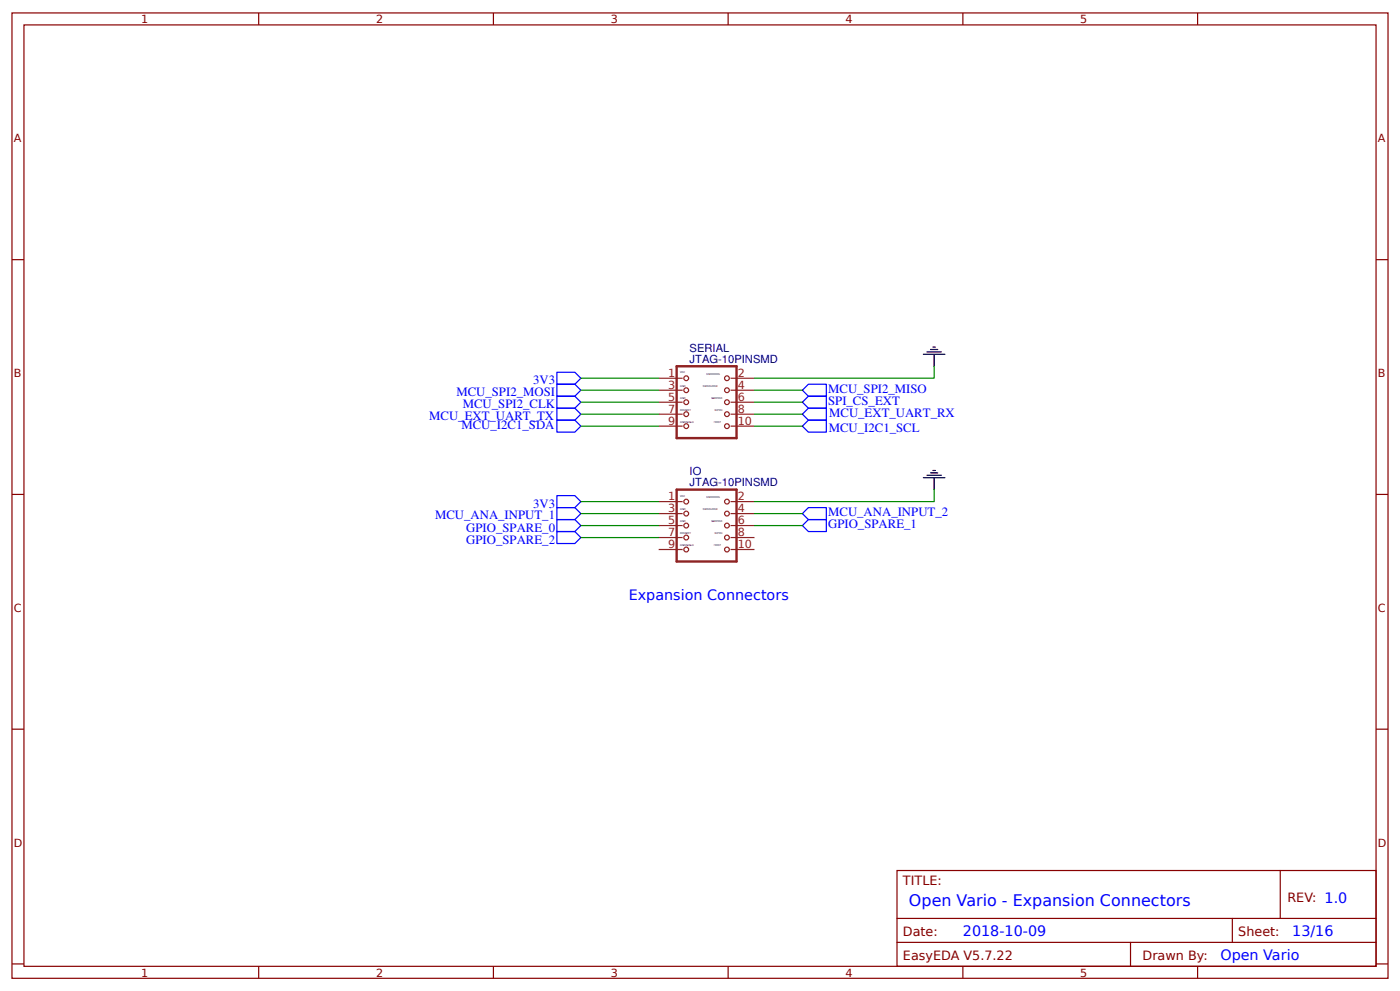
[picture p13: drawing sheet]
<svg xmlns="http://www.w3.org/2000/svg" width="309mm" height="219mm" viewBox="0 0 309 219" stroke-linecap="round" stroke-linejoin="round" font-family="sans-serif">
<defs><g id="words">
<text font-size="3.5" fill="#00f" x="200.8" y="200.2">Open Vario - Expansion Connectors</text>
<g font-size="3.2" fill="#00f">
<text x="138.9" y="132.5">Expansion Connectors</text>
<text x="212.7" y="206.9">2018-10-09</text>
<text x="285.5" y="206.9">13/16</text>
<text x="269.6" y="212.1">Open Vario</text>
</g>
<g font-size="2.8" fill="#00f">
<text x="100.8" y="87.5">MCU_SPI2_MOSI</text>
<text x="117.8" y="84.9">3V3</text>
<text x="183" y="86.7">MCU_SPI2_MISO</text>
<text x="183" y="89.4">SPI_CS_EXT</text>
<text x="94.8" y="92.8">MCU_EXT_UART_TX</text>
<text x="101.9" y="94.7">MCU_I2C1_SDA</text>
<text x="102.2" y="90.2">MCU_SPI2_CLK</text>
<text x="183.1" y="95.4">MCU_I2C1_SCL</text>
<text x="183.2" y="92.1">MCU_EXT_UART_RX</text>
<text x="117.8" y="112.1">3V3</text>
<text x="183" y="114">MCU_ANA_INPUT_2</text>
<text x="96.1" y="114.7">MCU_ANA_INPUT_1</text>
<text x="103" y="117.4">GPIO_SPARE_0</text>
<text x="183" y="116.6">GPIO_SPARE_1</text>
<text x="103" y="120.1">GPIO_SPARE_2</text>
</g>
<g font-size="2.8" fill="#800">
<text x="199.5" y="195.5">TITLE:</text>
<text x="284.4" y="199.2">REV: 1.0</text>
<text x="199.5" y="206.9">Date:</text>
<text x="273.6" y="206.9">Sheet:</text>
<text x="199.5" y="212.1">EasyEDA V5.7.22</text>
<text x="252.4" y="212.1">Drawn By:</text>
</g>
<g font-size="2.5" fill="#800">
<text x="31.2" y="5.1">1</text>
<text x="83.1" y="5.1">2</text>
<text x="134.9" y="5.1">3</text>
<text x="186.8" y="5.1">4</text>
<text x="238.7" y="5.1">5</text>
<text x="3" y="31.4">A</text>
<text x="304.4" y="31.4">A</text>
<text x="3" y="83.3">B</text>
<text x="304.4" y="83.3">B</text>
<text x="3" y="135.1">C</text>
<text x="304.4" y="135.1">C</text>
<text x="3" y="187">D</text>
<text x="304.4" y="187">D</text>
<text x="31.2" y="215.7">1</text>
<text x="83.1" y="215.7">2</text>
<text x="134.9" y="215.7">3</text>
<text x="186.8" y="215.7">4</text>
<text x="238.7" y="215.7">5</text>
</g>
<g font-size="2.5" fill="#000080">
<text x="152.4" y="77.7">SERIAL</text>
<text x="152.4" y="80.1">JTAG-10PINSMD</text>
<text x="152.4" y="107.4">JTAG-10PINSMD</text>
<text x="152.4" y="105">IO</text>
</g>
<g font-size="2.5" fill="#8d2323">
<text x="147.7" y="83.3">1</text>
<text x="163" y="83.3">2</text>
<text x="147.7" y="85.9">3</text>
<text x="147.7" y="88.6">5</text>
<text x="163" y="85.9">4</text>
<text x="163" y="88.6">6</text>
<text x="147.7" y="91.2">7</text>
<text x="147.7" y="93.9">9</text>
<text x="163" y="91.2">8</text>
<text x="163" y="93.9">10</text>
<text x="147.7" y="110.5">1</text>
<text x="147.7" y="113.2">3</text>
<text x="163" y="110.5">2</text>
<text x="163" y="113.2">4</text>
<text x="147.7" y="115.8">5</text>
<text x="147.7" y="118.5">7</text>
<text x="163" y="115.8">6</text>
<text x="163" y="118.5">8</text>
<text x="147.7" y="121.1">9</text>
<text x="163" y="121.1">10</text>
</g>
<g font-size=".5">
<text x="150.3" y="82.5">VCC</text>
<text x="156.1" y="82.8">SWDIOTMS</text>
<text x="150.3" y="85.4">GND</text>
<text x="150.3" y="88.1">GND</text>
<text x="155.3" y="85.4">SWDCLKTCK</text>
<text x="157.2" y="88.1">SWOTDO</text>
<text x="150.3" y="90.7">RTCKKEY</text>
<text x="150.3" y="93.3">GNDDetect</text>
<text x="157.7" y="93.3">!TRST</text>
<text x="158" y="90.7">NCTDI</text>
<text x="150.3" y="109.7">VCC</text>
<text x="150.3" y="112.7">GND</text>
<text x="155.3" y="112.7">SWDCLKTCK</text>
<text x="156.1" y="110">SWDIOTMS</text>
<text x="150.3" y="115.3">GND</text>
<text x="150.3" y="118">RTCKKEY</text>
<text x="157.2" y="115.3">SWOTDO</text>
<text x="158" y="118">NCTDI</text>
<text x="150.3" y="120.6">GNDDetect</text>
<text x="157.7" y="120.6">!TRST</text>
</g>
</g></defs>
<g fill="none" stroke="#800" stroke-width=".26">
<path d="M2.6 2.9h304.1v213.2h-304.1zM5.3 5.5h298.7v208h-298.7zM57.1 2.9v2.6M109 2.9v2.6M160.9 2.9v2.6M212.7 2.9v2.6M264.6 2.9v2.6M2.6 57.4h2.7M304 57.4h2.7M2.6 109.2h2.7M304 109.2h2.7M2.6 161.1h2.7"/>
<path d="M304 161.1h2.7M198.2 192.3h105.8v21.2h-105.8zM282.8 192.3v10.6M2.6 212.9h2.7M57.1 213.5v2.6M109 213.5v2.6M160.9 213.5v2.6M198.2 202.9h105.8M198.2 208.2h105.8M212.7 213.5v2.6M249.8 208.2v5.3M264.6 213.5v2.6"/>
<path d="M272.3 202.9v5.3M304 212.9h2.7"/>
</g>
<g fill="none" stroke="#00f" stroke-width=".26">
<path d="M123 92.8h4l1.3 1.3-1.3 1.4h-4zM123 87.5h4l1.3 1.3-1.3 1.4h-4zM123 84.9h4l1.3 1.3-1.3 1.3h-4zM123 82.2h4l1.3 1.4-1.3 1.3h-4zM123 90.2h4l1.3 1.3-1.3 1.3h-4zM177.3 86.2l1.3-1.3h4v2.6h-4zM177.3 88.8l1.3-1.3h4v2.7h-4zM177.3 91.5l1.3-1.3h4v2.6h-4zM178.6 92.8h4v2.7h-4l-1.3-1.4zM123 112.1h4l1.3 1.4-1.3 1.3h-4zM123 114.8h4l1.3 1.3-1.3 1.3h-4zM123 117.4h4l1.3 1.3-1.3 1.4h-4z"/>
<path d="M123 109.5h4l1.3 1.3-1.3 1.3h-4zM177.3 113.5l1.3-1.4h4v2.7h-4zM178.6 114.8h4v2.6h-4l-1.3-1.3z"/>
</g>
<path d="M204 78.3h4.8M204.8 77.7h3.2M205.6 77.2h1.6M206.1 76.7h.5M206.4 78.3v2.6M204 105.5h4.8M204.8 105h3.2M205.6 104.5h1.6M206.1 103.9h.5M206.4 105.5v2.7" fill="none" stroke="#000" stroke-width=".26"/>
<g fill="none" stroke="#080" stroke-width=".26">
<path d="M128.3 83.6h17.2M128.3 86.2h17.2M128.3 88.8h17.2M128.3 91.5h17.2M128.3 94.1h17.2M166.7 86.2h10.6M166.7 88.8h10.6M166.7 91.5h10.6M166.7 94.1h10.6M206.4 80.9v2.7h-39.7M128.3 110.8h17.2M128.3 113.5h17.2"/>
<path d="M128.3 116.1h17.2M128.3 118.7h17.2M166.7 113.5h10.6M166.7 116.1h10.6M206.4 108.2v2.6h-39.7"/>
</g>
<path d="M149.5 80.9h13.2v15.9h-13.2zM149.5 108.2h13.2v15.8h-13.2z" fill="none" stroke="#8d2323" stroke-width=".53"/>
<g fill="none" stroke="#8d2323" stroke-width=".26">
<path d="M145.5 83.6h5.3M145.5 86.2h5.3M145.5 88.8h5.3M145.5 91.5h5.3M145.5 94.1h5.3M161.4 83.6h5.3M161.4 86.2h5.3M161.4 88.8h5.3M161.4 91.5h5.3M161.4 94.1h5.3M145.5 110.8h5.3M145.5 113.5h5.3"/>
<path d="M145.5 116.1h5.3M145.5 118.7h5.3M161.4 110.8h5.3M161.4 113.5h5.3M161.4 116.1h5.3M161.4 118.7h5.3M145.5 121.4h5.3M161.4 121.4h5.3"/>
<circle cx="151.6" cy="86.2" r=".53"/>
<circle cx="151.6" cy="88.8" r=".53"/>
<circle cx="151.6" cy="83.6" r=".53"/>
<circle cx="151.6" cy="94.1" r=".53"/>
<circle cx="151.6" cy="91.5" r=".53"/>
<circle cx="160.6" cy="83.6" r=".53"/>
<circle cx="160.6" cy="86.2" r=".53"/>
<circle cx="160.6" cy="88.8" r=".53"/>
<circle cx="160.6" cy="94.1" r=".53"/>
<circle cx="160.6" cy="91.5" r=".53"/>
<circle cx="151.6" cy="116.1" r=".53"/>
<circle cx="151.6" cy="113.5" r=".53"/>
<circle cx="151.6" cy="110.8" r=".53"/>
<circle cx="151.6" cy="118.7" r=".53"/>
<circle cx="160.6" cy="116.1" r=".53"/>
<circle cx="160.6" cy="113.5" r=".53"/>
<circle cx="160.6" cy="110.8" r=".53"/>
<circle cx="160.6" cy="118.7" r=".53"/>
<circle cx="151.6" cy="121.4" r=".53"/>
<circle cx="160.6" cy="121.4" r=".53"/>
</g>
<use href="#words"/>
</svg>
